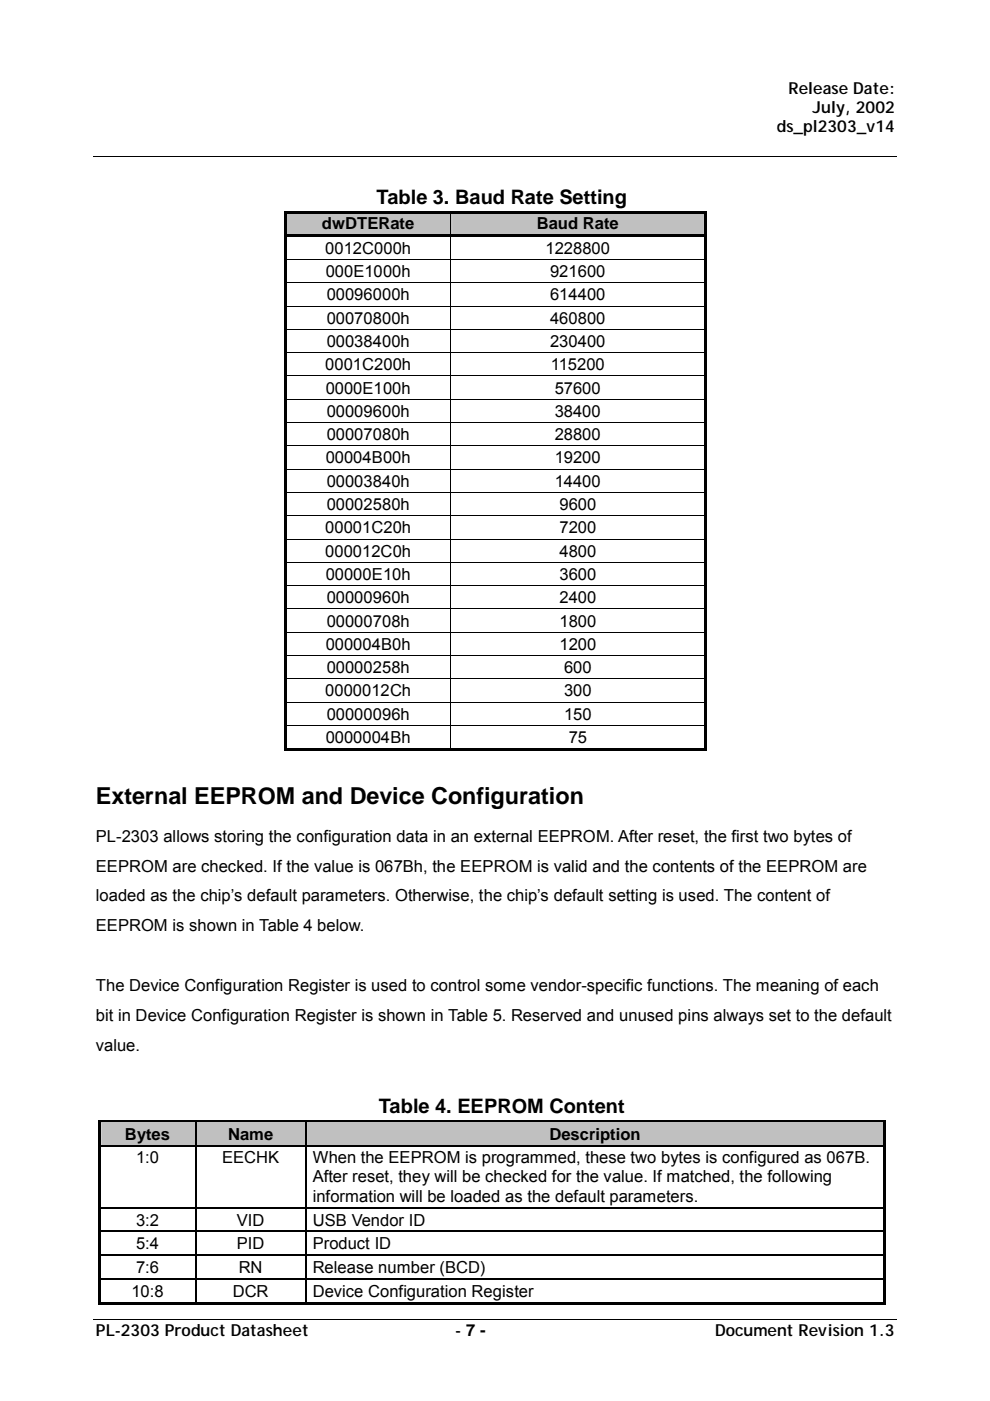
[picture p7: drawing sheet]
<svg xmlns="http://www.w3.org/2000/svg" width="210mm" height="297mm" viewBox="0 0 210 297" stroke-linecap="round" stroke-linejoin="round" font-family="sans-serif">
<defs><g id="words">
<text font-size="5" x="20.3" y="170.5">External EEPROM and Device Configuration</text>
<g font-size="4.2">
<text x="79.9" y="43.3">Table 3. Baud Rate Setting</text>
<text x="80.3" y="235.9">Table 4. EEPROM Content</text>
</g>
<g font-size="3.5">
<text x="167.2" y="19.9">Release Date:</text>
<text x="172.3" y="24">July, 2002</text>
<text x="164.7" y="28.1">ds_pl2303_v14</text>
<text x="68.3" y="48.6">dwDTERate</text>
<text x="69" y="53.8">0012C000h</text>
<text x="113.8" y="48.6">Baud Rate</text>
<text x="115.7" y="53.8">1228800</text>
<text x="69.1" y="58.8">000E1000h</text>
<text x="116.6" y="58.8">921600</text>
<text x="69.3" y="63.7">00096000h</text>
<text x="116.6" y="63.7">614400</text>
<text x="69.3" y="68.6">00070800h</text>
<text x="116.6" y="68.6">460800</text>
<text x="69.3" y="73.6">00038400h</text>
<text x="116.6" y="73.6">230400</text>
<text x="69" y="78.5">0001C200h</text>
<text x="69.1" y="83.4">0000E100h</text>
<text x="116.8" y="78.5">115200</text>
<text x="117.6" y="83.4">57600</text>
<text x="69.3" y="88.4">00009600h</text>
<text x="117.6" y="88.4">38400</text>
<text x="69.3" y="93.3">00007080h</text>
<text x="117.6" y="93.3">28800</text>
<text x="69.1" y="98.3">00004B00h</text>
<text x="117.6" y="98.3">19200</text>
<text x="69.3" y="103.2">00003840h</text>
<text x="117.6" y="103.2">14400</text>
<text x="69" y="113.1">00001C20h</text>
<text x="69.3" y="108.1">00002580h</text>
<text x="118.6" y="113.1">7200</text>
<text x="118.6" y="108.1">9600</text>
<text x="69" y="118">000012C0h</text>
<text x="118.6" y="118">4800</text>
<text x="69.1" y="122.9">00000E10h</text>
<text x="118.6" y="122.9">3600</text>
<text x="69.3" y="127.9">00000960h</text>
<text x="118.6" y="127.9">2400</text>
<text x="69.1" y="137.8">000004B0h</text>
<text x="69.3" y="132.8">00000708h</text>
<text x="118.6" y="132.8">1800</text>
<text x="118.6" y="137.8">1200</text>
<text x="69.3" y="142.7">00000258h</text>
<text x="119.6" y="142.7">600</text>
<text x="69" y="147.7">0000012Ch</text>
<text x="119.6" y="147.7">300</text>
<text x="69.3" y="152.6">00000096h</text>
<text x="119.6" y="152.6">150</text>
<text x="69.1" y="157.5">0000004Bh</text>
<text x="120.6" y="157.5">75</text>
<text x="20.3" y="178.4">PL-2303 allows storing the configuration data in an external EEPROM. After reset, the first two bytes of</text>
<text x="20.3" y="184.8">EEPROM are checked. If the value is 067Bh, the EEPROM is valid and the contents of the EEPROM are</text>
<text x="20.3" y="191.1">loaded as the chip’s default parameters. Otherwise, the chip’s default setting is used. The content of</text>
<text x="20.3" y="197.5">EEPROM is shown in Table 4 below.</text>
<text x="20.3" y="210.2">The Device Configuration Register is used to control some vendor-specific functions. The meaning of each</text>
<text x="20.3" y="216.5">bit in Device Configuration Register is shown in Table 5. Reserved and unused pins always set to the default</text>
<text x="20.3" y="222.9">value.</text>
<text x="26.5" y="241.6">Bytes</text>
<text x="48.4" y="241.6">Name</text>
<text x="116.5" y="241.6">Description</text>
<text x="28.8" y="246.7">1:0</text>
<text x="47.1" y="246.7">EECHK</text>
<text x="66.3" y="250.7">After reset, they will be checked for the value. If matched, the following</text>
<text x="66.3" y="246.7">When the EEPROM is programmed, these two bytes is configured as 067B.</text>
<text x="66.3" y="254.8">information will be loaded as the default parameters.</text>
<text x="28.8" y="259.8">3:2</text>
<text x="50.2" y="259.8">VID</text>
<text x="66.3" y="259.8">USB Vendor ID</text>
<text x="28.8" y="264.8">5:4</text>
<text x="28.8" y="269.9">7:6</text>
<text x="50.2" y="264.8">PID</text>
<text x="50.6" y="269.9">RN</text>
<text x="66.3" y="269.9">Release number (BCD)</text>
<text x="66.3" y="264.8">Product ID</text>
<text x="27.9" y="274.9">10:8</text>
<text x="49.3" y="274.9">DCR</text>
<text x="66.3" y="274.9">Device Configuration Register</text>
<text x="20.3" y="283.3">PL-2303 Product Datasheet</text>
<text x="96.5" y="283.3">- 7 -</text>
<text x="151.6" y="283.3">Document Revision 1.3</text>
</g>
</g></defs>
<path d="M19.8 33.2h170.5M19.8 279.7h170.5" fill="none" stroke="#000" stroke-width=".21"/>
<g fill="#c0c0c0">
<path d="M61.1 45.4h34v4.3h-34z"/>
<path d="M60.8 45.4h34.6v4.3h-34.6z"/>
<path d="M96 45.4h53v4.3h-53z"/>
<path d="M95.6 45.4h53.6v4.3h-53.6z"/>
</g>
<path d="M60.3 44.9h.5v.5h-.5zM60.8 44.9h34.6v.5h-34.6z" fill="#000"/>
<path d="M60.8 45.4h34.6" fill="none" stroke="#c0c0c0" stroke-width=".21"/>
<path d="M95.6 45.4h.3z" fill="#c0c0c0"/>
<g fill="#000">
<path d="M60.3 45.4h.5v4.3h-.5zM60.3 49.7h.5v.5h-.5zM60.3 50.2h.5v4.7h-.5zM60.3 54.9h.5v.2h-.5zM60.3 55.1h.5v4.8h-.5zM60.3 59.9h.5v.1h-.5zM60.8 49.7h34.6v.5h-34.6zM95.4 45.4h.2zM95.4 44.9h.5v.5h-.5zM95.4 50.2h.2zM95.4 49.7h.5v.5h-.5zM95.4 54.9h.2v.2h-.2z"/>
<path d="M95.4 59.9h.2v.1h-.2zM95.9 44.9h53.3v.5h-53.3zM95.9 49.7h53.3v.5h-53.3zM149.2 44.9h.5v.5h-.5zM149.2 45.4h.5v4.3h-.5zM149.2 49.7h.5v.5h-.5zM149.2 50.2h.5v4.7h-.5zM149.2 54.9h.5v.2h-.5zM149.2 55.1h.5v4.8h-.5zM149.2 59.9h.5v.1h-.5zM60.3 60h.5v4.8h-.5zM60.3 64.8h.5v.2h-.5z"/>
<path d="M60.3 65h.5v4.8h-.5zM60.3 69.8h.5v.1h-.5zM60.3 69.9h.5v4.8h-.5zM60.3 74.7h.5v.1h-.5zM60.3 74.8h.5v4.8h-.5zM60.3 79.6h.5v.2h-.5zM60.3 79.8h.5v4.8h-.5zM95.4 64.8h.2v.2h-.2zM95.4 69.8h.2v.1h-.2zM95.4 74.7h.2v.1h-.2zM95.4 79.6h.2v.2h-.2zM149.2 60h.5v4.8h-.5z"/>
<path d="M149.2 64.8h.5v.2h-.5zM149.2 65h.5v4.8h-.5zM149.2 69.8h.5v.1h-.5zM149.2 69.9h.5v4.8h-.5zM149.2 74.7h.5v.1h-.5zM149.2 74.8h.5v4.8h-.5zM149.2 79.6h.5v.2h-.5zM149.2 79.8h.5v4.8h-.5zM60.3 84.6h.5v.2h-.5zM60.3 84.8h.5v4.7h-.5zM60.3 89.5h.5v.2h-.5zM60.3 89.7h.5v4.7h-.5z"/>
<path d="M60.3 94.4h.5v.2h-.5zM60.3 94.6h.5v4.8h-.5zM60.3 99.4h.5v.2h-.5zM60.3 99.6h.5v4.7h-.5zM95.4 84.6h.2v.2h-.2zM95.4 89.5h.2v.2h-.2zM95.4 94.4h.2v.2h-.2zM95.4 99.4h.2v.2h-.2zM149.2 84.6h.5v.2h-.5zM149.2 84.8h.5v4.7h-.5zM149.2 89.5h.5v.2h-.5zM149.2 89.7h.5v4.7h-.5z"/>
<path d="M149.2 94.4h.5v.2h-.5zM149.2 94.6h.5v4.8h-.5zM149.2 99.4h.5v.2h-.5zM149.2 99.6h.5v4.7h-.5zM60.3 104.3h.5v.2h-.5zM60.3 104.5h.5v4.8h-.5zM60.3 109.3h.5v.1h-.5zM60.3 109.4h.5v4.8h-.5zM60.3 114.2h.5v.2h-.5zM60.3 114.4h.5v4.7h-.5zM60.3 119.1h.5v.2h-.5zM60.3 119.3h.5v4.8h-.5z"/>
<path d="M95.4 104.3h.2v.2h-.2zM95.4 109.3h.2v.1h-.2zM95.4 114.2h.2v.2h-.2zM95.4 119.1h.2v.2h-.2zM149.2 104.3h.5v.2h-.5zM149.2 104.5h.5v4.8h-.5zM149.2 109.3h.5v.1h-.5zM149.2 109.4h.5v4.8h-.5zM149.2 114.2h.5v.2h-.5zM149.2 114.4h.5v4.7h-.5zM149.2 119.1h.5v.2h-.5zM149.2 119.3h.5v4.8h-.5z"/>
<path d="M60.3 124.1h.5v.1h-.5zM60.3 124.2h.5v4.8h-.5zM60.3 129h.5v.2h-.5zM60.3 129.2h.5v4.7h-.5zM60.3 133.9h.5v.2h-.5zM60.3 134.1h.5v4.8h-.5zM60.3 138.9h.5v.2h-.5zM60.3 139.1h.5v4.7h-.5zM95.4 124.1h.2v.1h-.2zM95.4 129h.2v.2h-.2zM95.4 133.9h.2v.2h-.2zM95.4 138.9h.2v.2h-.2z"/>
<path d="M149.2 124.1h.5v.1h-.5zM149.2 124.2h.5v4.8h-.5zM149.2 129h.5v.2h-.5zM149.2 129.2h.5v4.7h-.5zM149.2 133.9h.5v.2h-.5zM149.2 134.1h.5v4.8h-.5zM149.2 138.9h.5v.2h-.5zM149.2 139.1h.5v4.7h-.5zM60.3 143.8h.5v.2h-.5zM60.3 144h.5v4.8h-.5zM60.3 148.8h.5v.1h-.5zM60.3 148.9h.5v4.8h-.5z"/>
<path d="M60.3 153.7h.5v.2h-.5zM60.3 153.9h.5v4.7h-.5zM60.3 158.6h.5v.5h-.5zM60.8 158.6h34.6v.5h-34.6zM95.4 143.8h.2v.2h-.2zM95.4 148.8h.2v.1h-.2zM95.4 153.7h.2v.2h-.2zM95.4 158.6h.5v.5h-.5zM95.9 158.6h53.3v.5h-53.3zM149.2 143.8h.5v.2h-.5zM149.2 144h.5v4.8h-.5zM149.2 148.8h.5v.1h-.5z"/>
<path d="M149.2 148.9h.5v4.8h-.5zM149.2 153.7h.5v.2h-.5zM149.2 153.9h.5v4.7h-.5zM149.2 158.6h.5v.5h-.5z"/>
</g>
<path d="M95.9 45.4h53.3" fill="none" stroke="#c0c0c0" stroke-width=".21"/>
<g fill="none" stroke="#000" stroke-width=".21">
<path d="M60.8 55h34.6M60.8 59.9h34.6M95.5 45.4v4.3M95.5 50.2v4.7M95.5 55.1v4.8M95.6 55h53.6M95.6 59.9h53.6M60.8 64.9h34.6M60.8 69.8h34.6M60.8 74.8h34.6M60.8 79.7h34.6M95.5 60v4.8"/>
<path d="M95.5 65v4.8M95.5 69.9v4.8M95.5 74.8v4.8M95.5 79.8v4.8M95.6 64.9h53.6M95.6 69.8h53.6M95.6 74.8h53.6M95.6 79.7h53.6M60.8 84.7h34.6M60.8 89.6h34.6M60.8 94.5h34.6M60.8 99.5h34.6"/>
<path d="M95.5 84.8v4.7M95.5 89.7v4.7M95.5 94.6v4.8M95.5 99.6v4.7M95.6 84.7h53.6M95.6 89.6h53.6M95.6 94.5h53.6M95.6 99.5h53.6M60.8 104.4h34.6M60.8 109.3h34.6M60.8 114.3h34.6M60.8 119.2h34.6"/>
<path d="M95.5 104.5v4.8M95.5 109.4v4.8M95.5 114.4v4.7M95.5 119.3v4.8M95.6 104.4h53.6M95.6 109.3h53.6M95.6 114.3h53.6M95.6 119.2h53.6M60.8 124.2h34.6M60.8 129.1h34.6M60.8 134h34.6M60.8 139h34.6"/>
<path d="M95.5 124.2v4.8M95.5 129.2v4.7M95.5 134.1v4.8M95.5 139.1v4.7M95.6 124.2h53.6M95.6 129.1h53.6M95.6 134h53.6M95.6 139h53.6M60.8 143.9h34.6M60.8 148.8h34.6M60.8 153.8h34.6M95.5 144v4.8"/>
<path d="M95.5 148.9v4.8M95.5 153.9v4.7M95.6 143.9h53.6M95.6 148.8h53.6M95.6 153.8h53.6"/>
</g>
<g fill="#c0c0c0">
<path d="M21.6 238h19.4v4.8h-19.4z"/>
<path d="M21.4 238h20v4.8h-20z"/>
<path d="M42 238h22.3v4.8h-22.3z"/>
<path d="M41.6 238h23.1v4.8h-23.1z"/>
<path d="M65.3 238h121.8v4.8h-121.8z"/>
<path d="M64.9 238h122.4v4.8h-122.4z"/>
</g>
<path d="M20.8 237.5h.6v.5h-.6zM21.4 237.5h20v.5h-20z" fill="#000"/>
<path d="M21.4 238h20" fill="none" stroke="#c0c0c0" stroke-width=".21"/>
<path d="M41.6 238h.3z" fill="#c0c0c0"/>
<path d="M41.4 238h.2zM41.4 237.5h.5v.5h-.5zM41.9 237.5h22.8v.5h-22.8z" fill="#000"/>
<path d="M41.9 238h22.8" fill="none" stroke="#c0c0c0" stroke-width=".21"/>
<path d="M64.9 238h.3z" fill="#c0c0c0"/>
<g fill="#000">
<path d="M20.8 238h.6v4.8h-.6zM64.7 238h.2zM64.7 237.5h.5v.5h-.5zM65.2 237.5h122.1v.5h-122.1zM187.3 237.5h.5v.5h-.5zM187.3 238h.5v4.8h-.5zM20.8 242.8h.6v.2h-.6zM20.8 243h.6v12.9h-.6zM20.8 255.9h.6v.3h-.6zM20.8 256.2h.6v4.7h-.6zM41.4 242.8h.2v.2h-.2zM41.4 255.9h.2v.3h-.2z"/>
<path d="M64.7 242.8h.2v.2h-.2zM64.7 255.9h.2v.3h-.2zM187.3 242.8h.5v.2h-.5zM187.3 243h.5v12.9h-.5zM187.3 255.9h.5v.3h-.5zM187.3 256.2h.5v4.7h-.5zM20.8 260.9h.6v.3h-.6zM20.8 261.2h.6v4.8h-.6zM20.8 266h.6v.2h-.6zM20.8 266.2h.6v4.8h-.6zM20.8 271h.6v.3h-.6zM20.8 271.3h.6v4.8h-.6z"/>
<path d="M20.8 276.1h.6v.5h-.6zM21.4 276.1h20v.5h-20zM41.4 260.9h.2v.3h-.2zM41.4 266h.2v.2h-.2zM41.4 271h.2v.3h-.2zM41.4 276.1h.5v.5h-.5zM41.9 276.1h22.8v.5h-22.8zM64.7 260.9h.2v.3h-.2zM64.7 266h.2v.2h-.2zM64.7 271h.2v.3h-.2zM64.7 276.1h.5v.5h-.5zM65.2 276.1h122.1v.5h-122.1z"/>
<path d="M187.3 260.9h.5v.3h-.5zM187.3 261.2h.5v4.8h-.5zM187.3 266h.5v.2h-.5zM187.3 266.2h.5v4.8h-.5zM187.3 271h.5v.3h-.5zM187.3 271.3h.5v4.8h-.5zM187.3 276.1h.5v.5h-.5z"/>
</g>
<path d="M65.2 238h122.1" fill="none" stroke="#c0c0c0" stroke-width=".21"/>
<g fill="none" stroke="#000" stroke-width=".25">
<path d="M41.5 238v4.8M64.8 238v4.8M21.4 242.9h20M21.4 256.1h20M41.5 243v12.9M41.5 256.2v4.7M41.6 242.9h23.1M41.6 256.1h23.1M64.8 243v12.9M64.8 256.2v4.7M64.9 242.9h122.4M64.9 256.1h122.4"/>
<path d="M21.4 261.1h20M21.4 266.1h20M21.4 271.1h20M41.5 261.2v4.8M41.5 266.2v4.8M41.5 271.3v4.8M41.6 261.1h23.1M41.6 266.1h23.1M41.6 271.1h23.1M64.8 261.2v4.8M64.8 266.2v4.8M64.8 271.3v4.8"/>
<path d="M64.9 261.1h122.4M64.9 266.1h122.4M64.9 271.1h122.4"/>
</g>
<use href="#words"/>
</svg>
